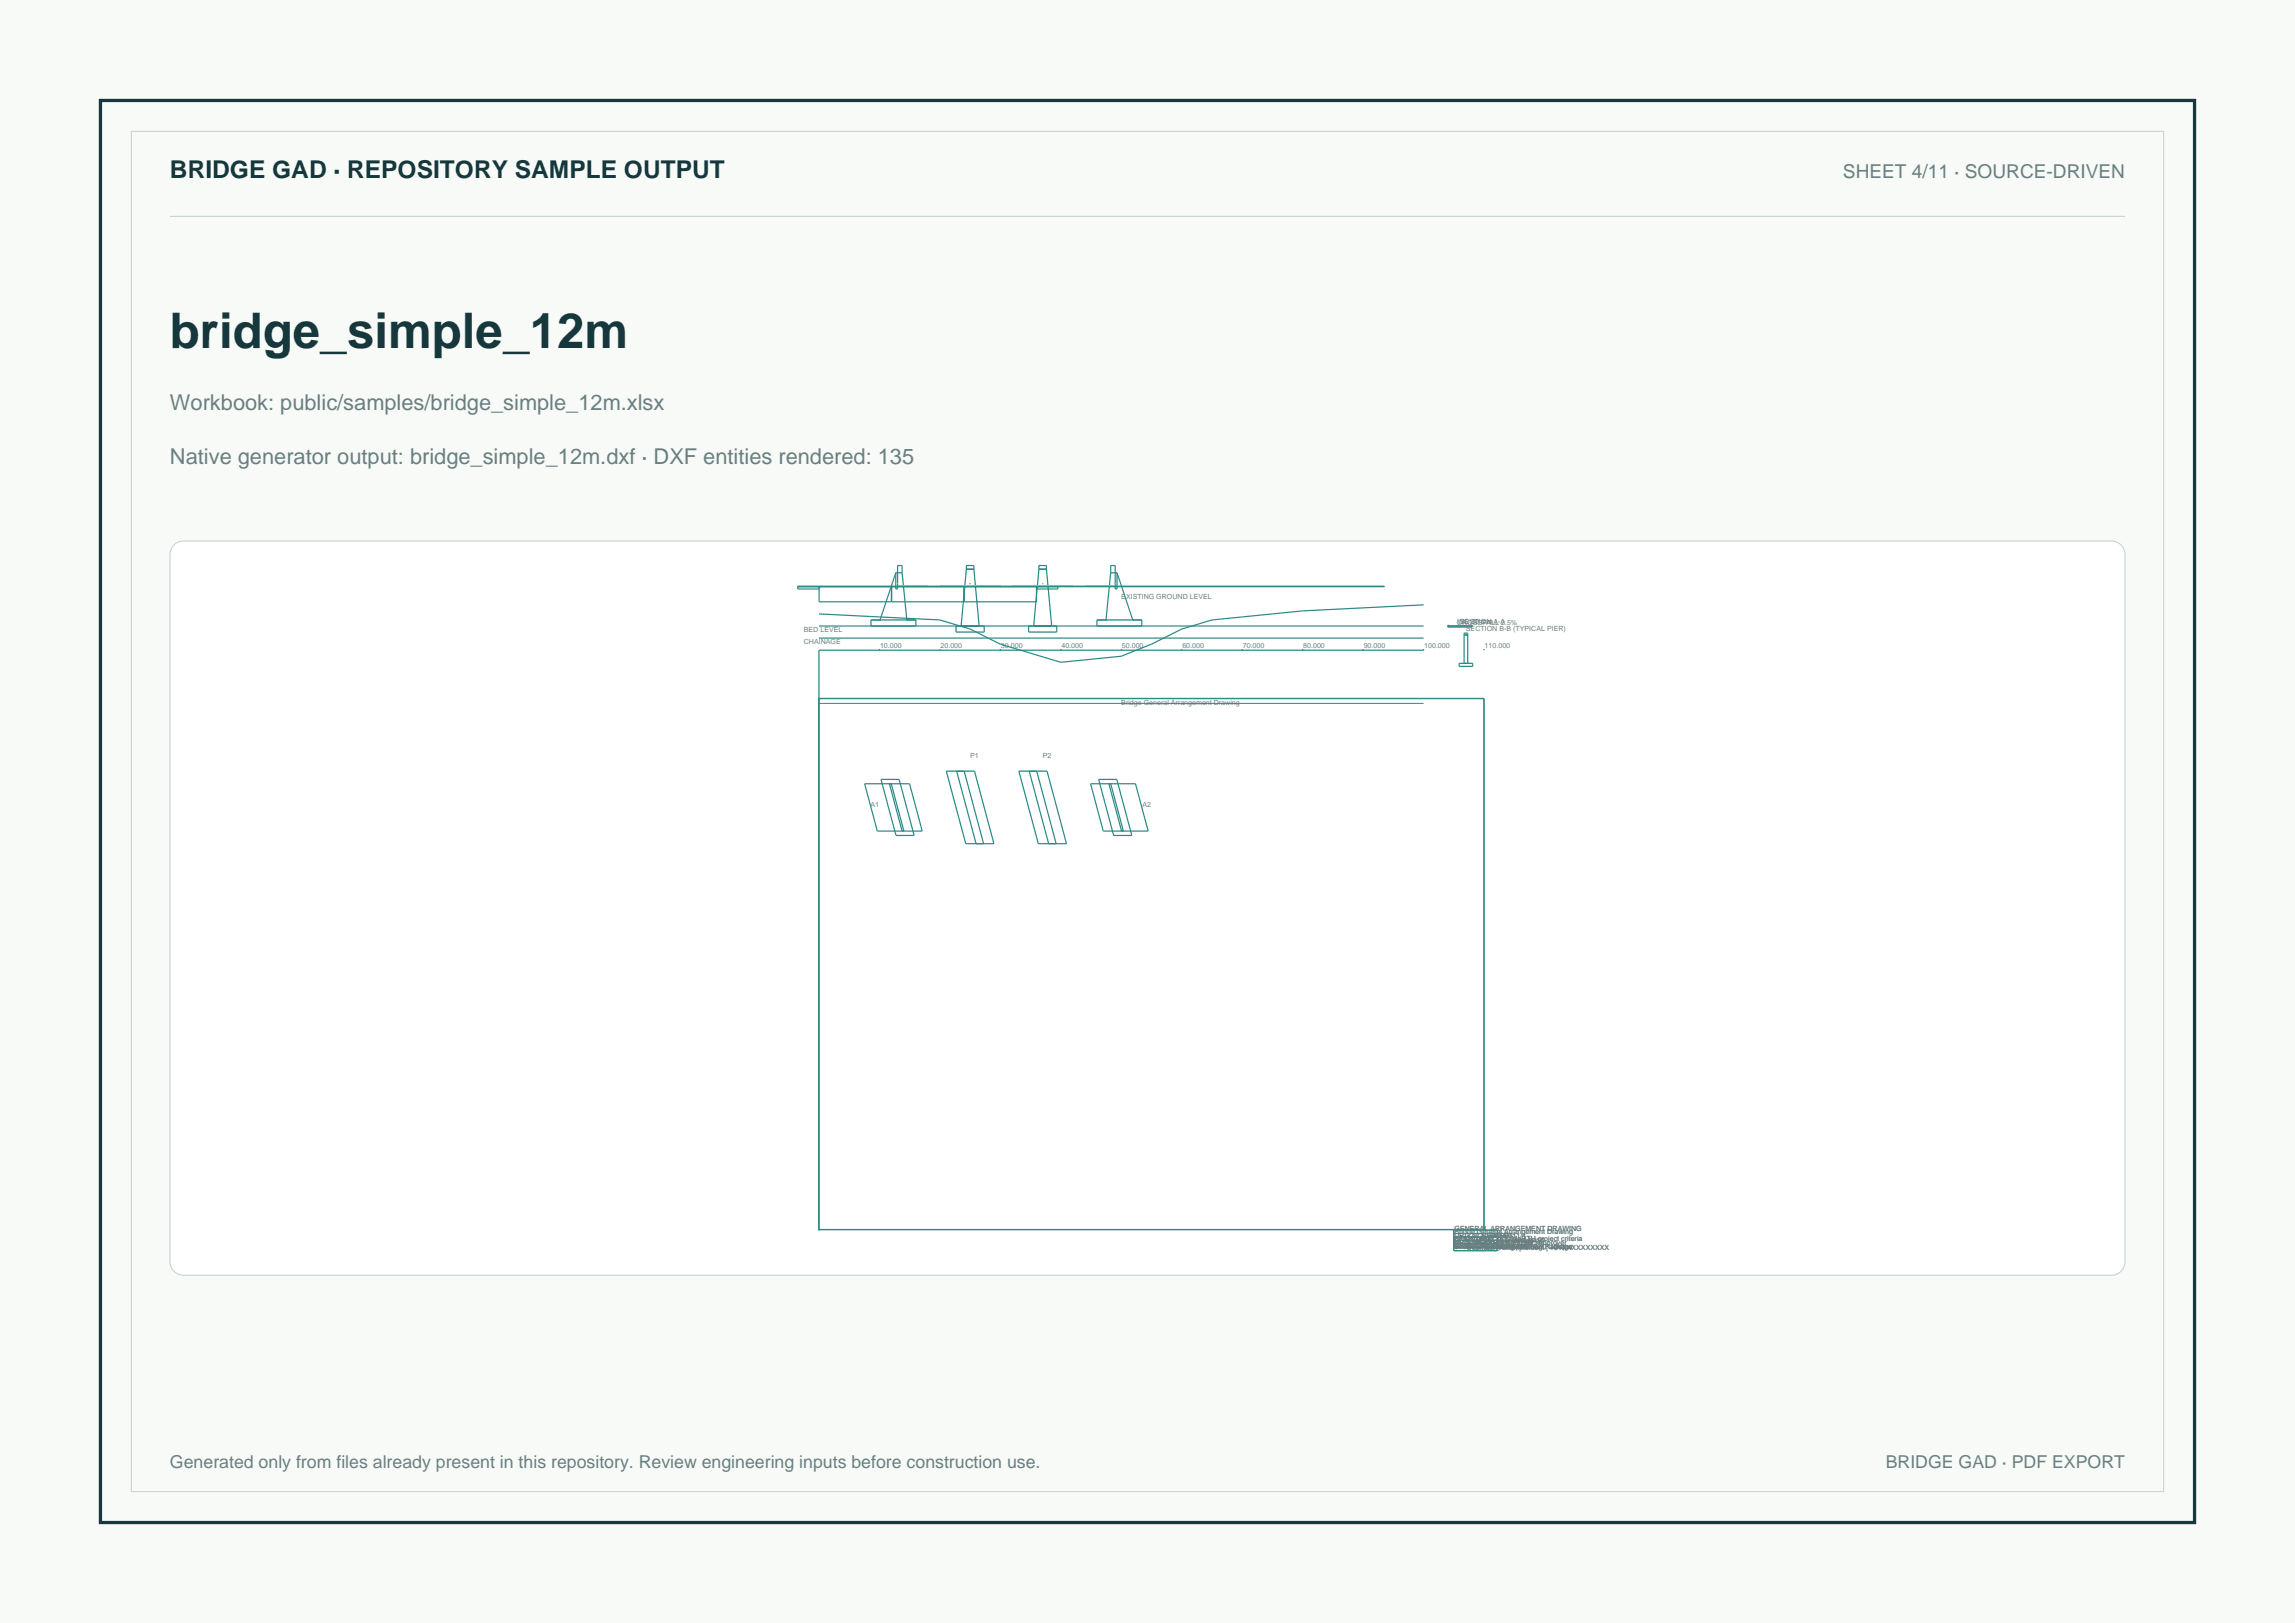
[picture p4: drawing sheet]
<svg xmlns="http://www.w3.org/2000/svg" width="297mm" height="210mm" viewBox="0 0 297 210" stroke-linecap="round" stroke-linejoin="round" font-family="sans-serif">
<defs><g id="words">
<text font-size="6.3" fill="#16383c" x="22" y="45">bridge_simple_12m</text>
<text font-size="3.2" fill="#16383c" x="22" y="23">BRIDGE GAD · REPOSITORY SAMPLE OUTPUT</text>
<g font-size="2.8" fill="#6a7f81">
<text x="22" y="53">Workbook: public/samples/bridge_simple_12m.xlsx</text>
<text x="22" y="60">Native generator output: bridge_simple_12m.dxf · DXF entities rendered: 135</text>
</g>
<text font-size="2.5" fill="#6a7f81" x="238.5" y="23">SHEET 4/11 · SOURCE-DRIVEN</text>
<g font-size="2.3" fill="#6a7f81">
<text x="22" y="190">Generated only from files already present in this repository. Review engineering inputs before construction use.</text>
<text x="244" y="190">BRIDGE GAD · PDF EXPORT</text>
</g>
<g font-size=".9" fill="#6a7f81">
<text x="145.1" y="77.5">EXISTING GROUND LEVEL</text>
<text x="104" y="81.8">BED LEVEL</text>
<text x="104" y="83.3">CHAINAGE</text>
<text x="113.9" y="83.8">10.000</text>
<text x="121.7" y="83.8">20.000</text>
<text x="129.5" y="83.8">30.000</text>
<text x="137.4" y="83.8">40.000</text>
<text x="145.2" y="83.8">50.000</text>
<text x="153" y="83.8">60.000</text>
<text x="160.8" y="83.8">70.000</text>
<text x="168.7" y="83.8">80.000</text>
<text x="176.5" y="83.8">90.000</text>
<text x="184.3" y="83.8">100.000</text>
<text x="188.6" y="80.9">CROSSFALL 2.5%</text>
<text x="188.6" y="80.8">WC 80 mm</text>
<text x="188.9" y="80.7">SECTION A-A</text>
<text x="189.7" y="81.7">SECTION B-B (TYPICAL PIER)</text>
<text x="192.1" y="83.8">110.000</text>
<text x="145.1" y="91.2">Bridge General Arrangement Drawing</text>
<text x="125.5" y="98">P1</text>
<text x="134.9" y="98">P2</text>
<text x="112.6" y="104.5">A1</text>
<text x="147.8" y="104.5">A2</text>
<text x="188.2" y="159.3">GENERAL ARRANGEMENT DRAWING</text>
<text x="188.2" y="159.7">Bridge General Arrangement Drawing</text>
<text x="188.2" y="160.2">DRG NO: GAD-001</text>
<text x="188.2" y="160.6">STANDARD: IRC/MoRTH project criteria</text>
<text x="188.2" y="160.7">LIVE LOAD: To project basis</text>
<text x="188.2" y="160.8">BEARING: As per design</text>
<text x="188.2" y="161">DRAWN BY: Design Cell</text>
<text x="188.2" y="161.5">Bridge GAD Generator</text>
<text x="188.2" y="161.6">Bridge Engineering Drawing Package</text>
<text x="188.2" y="161.6">Scale 1:100.0 / Sec 1:50.0</text>
<text x="190.1" y="161">CHECKED BY: Checker</text>
<text x="190.5" y="161.6">303 Vallabh Apartment, Udaipur</text>
<text x="190.5" y="161.7">contact@example.com | +91XXXXXXXXXX</text>
<text x="191.7" y="160.2">REV: R0</text>
<text x="192" y="161">APPROVED BY: Approver</text>
<text x="192.7" y="160.2">SHEET: 1/1</text>
</g>
</g></defs>
<path d="M0 0h297v210h-297z" fill-rule="evenodd" fill="#f7faf7"/>
<path d="M13 13h271v184h-271z" fill="none" stroke="#16383c" stroke-width=".42"/>
<path d="M17 17h263v176h-263zM22 28h253" fill="none" stroke="#c5d4d0" stroke-width=".14"/>
<path d="M22.5 70.5l.8-.4 .5-.1h249.4a1.76 1.76 0 0 1 1.8 1.8v91.4a1.76 1.76 0 0 1-1.8 1.8h-249.4a1.76 1.76 0 0 1-1.8-1.8v-91.4l.1-.5z" fill-rule="evenodd" fill="#fff" stroke="#c5d4d0" stroke-width=".14"/>
<g fill="none" stroke="#2b8b87" stroke-width=".16">
<path d="M103.2 75.9h76h-76v.3h2.8M103.2 75.9h.1M106 75.9v2h9.4v-2M106 75.9h.1M115.4 75.9h.1M115.4 75.9v2h9.3v-2M115.9 74.1v2.1h.3v-3h.5v.9M115.9 74.1l-2 6.1M115.9 74.1h.8M116.7 74.1l.7 6.1M124.8 75.9h.1M124.8 75.9v2h9.3v-2"/>
<path d="M125.1 73.2h.1M125.1 73.2h.9v.4M125.1 73.6h.9M125.1 73.2v.4M125.1 73.6l-.7 7.4M126 73.6l.7 7.4M134.2 75.9h.1M134.2 75.9v.3h2.7v-.3M134.4 73.2h.1M134.4 73.2h1v.4M134.4 73.6h1M134.4 73.2v.4"/>
<path d="M134.4 73.6l-.6 7.4M135.4 73.6l.7 7.4M143.7 74.1v-.9h.6v3h.3v-2.1M143.7 74.1h.9M143.7 74.1l-.6 6.1M144.6 74.1l2 6.1M184.2 78.3l-15.6 .7-11.8 1.2-3.9 1.2-3.9 1.9-3.9 1.6-7.8 .8-7.8-2.4-4-1.9-3.9-1.2-15.6-.8M105.9 90.4h86.2M106 90.4h86v68.7h-86zM106 81h78.2M106 82.6h78.2M112.7 81v-.8h5.8v.8"/>
<path d="M113.8 84v.1M113.9 80.2h.1M117.4 80.2h.1M121.6 84v.1M122.5 99.8h3.6l2.5 9.4h-3.6zM123.7 81h.1M123.7 81v.8h3.7v-.8M123.8 99.8l2.5 9.4M124.4 81h.1M124.8 99.8l2.5 9.4M129.5 84v.1M131.9 99.8h3.6l2.5 9.4h-3.6z"/>
<path d="M133.1 81h.1M133.1 81v.8h3.7v-.8M133.2 99.8l2.5 9.4M133.8 81h.1M134.2 99.8l2.5 9.4M137.3 84v.1M142 81v-.8h5.8v.8M143.1 80.2h.1M145.1 84v.1M146.6 80.2h.1M152.9 84v.1M160.8 84v.1"/>
<path d="M168.6 84v.1M176.4 84v.1M184.2 84v.1h-78.2v75.1M187.4 81h3.1M187.4 80.9h.1v.1h2.9v-.1h.1v.2h-3.1zM188.8 85.8h1.8v.4h-1.8zM189.5 85.8v-3.9h.4v3.9M189.5 82.2h.4M192.1 84v.1M111.9 101.4h5.8l1.6 6.1h-5.8zM114 100.8h2.4l1.9 7.3h-2.3zM115.1 101.4l1.6 6.1"/>
<path d="M115.3 101.4l1.7 6.1M141.1 101.4h5.8l1.7 6.1h-5.8zM142.2 100.8h2.3l2 7.3h-2.4zM143.5 101.4l1.6 6.1M143.7 101.4l1.7 6.1M105.9 159.1h86.2M188.1 159.2h5.7v2.6h-5.7zM188.1 159.6h5.7M188.1 160.1h5.7M188.1 160.5h5.7M188.1 160.9h5.7M188.1 161.4h5.7"/>
<path d="M190 160.9v.5M191.6 160.1v.4M191.9 160.9v.5M192.6 160.1v.4"/>
</g>
<path d="M116.2 75.4v.2M116.3 75.8h3.8M121.6 75.8h3.8M125.5 75.4v.2M125.7 75.8h3.8M131 75.8h3.8M134.9 75.4v.2M135.1 75.8h3.7M140.4 75.8h3.8M144.3 75.4v.2" fill="none" stroke="#d99846" stroke-width=".13"/>
<path d="M106 91h78.2M188.1 159.2h5.7v2.6h-5.7zM188.1 159.6h5.7M188.1 160.1h5.7M188.1 160.5h5.7M188.1 160.9h5.7M188.1 161.4h5.7M190 160.9v.5M191.6 160.1v.4M191.9 160.9v.5M192.6 160.1v.4" fill="none" stroke="#2b8b87" stroke-width=".13"/>
<use href="#words"/>
</svg>
